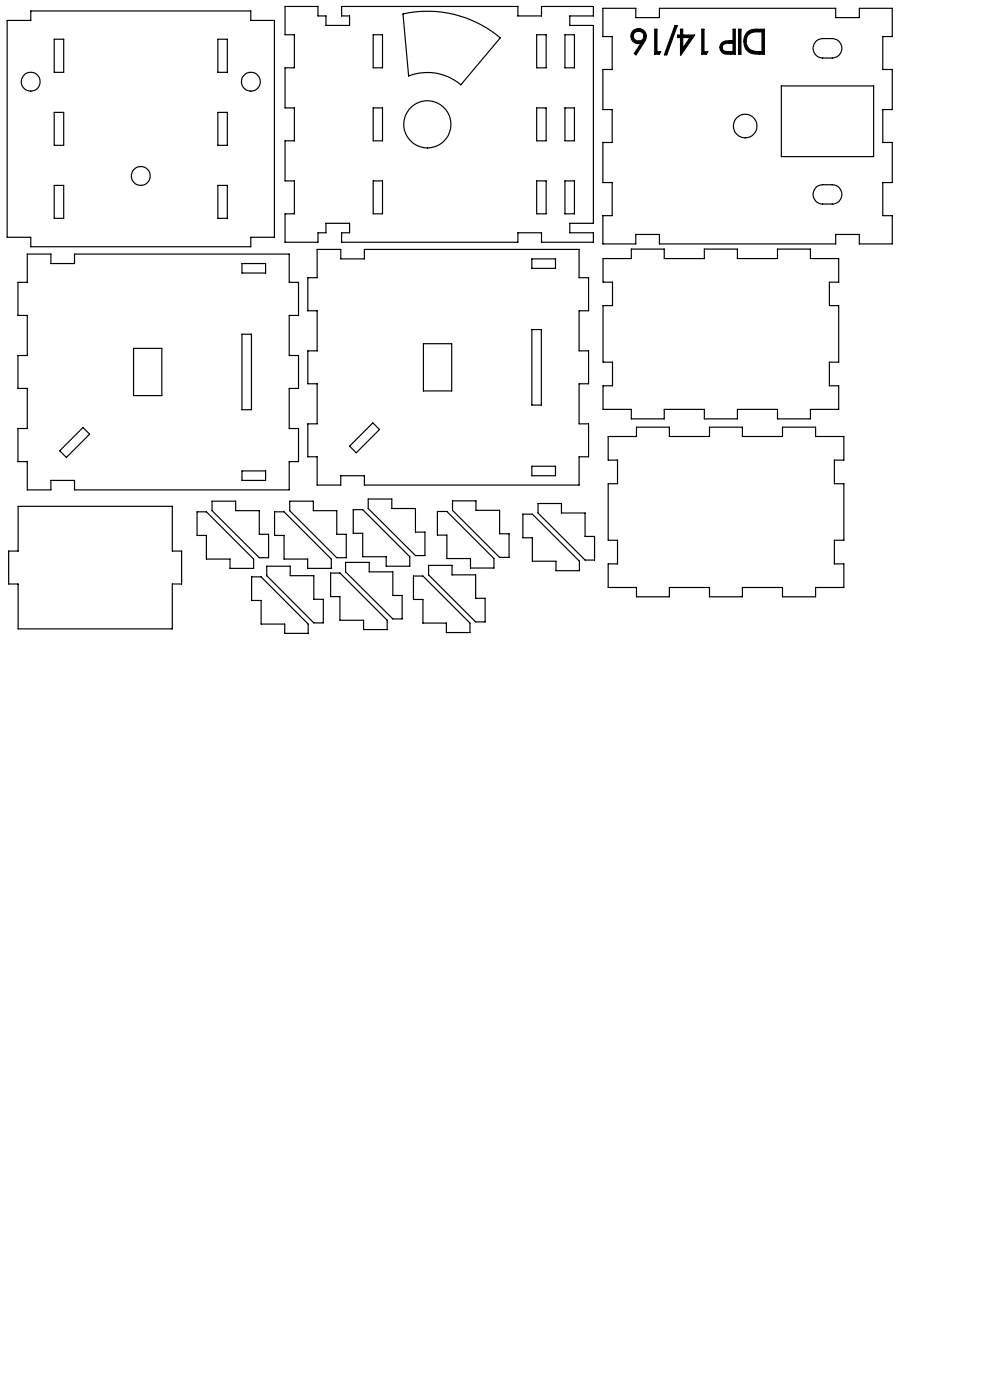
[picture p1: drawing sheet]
<svg xmlns="http://www.w3.org/2000/svg" width="210mm" height="297mm" viewBox="0 0 210 297" stroke-linecap="round" stroke-linejoin="round" font-family="sans-serif">
<path d="M134.5 7l.5-.3 .7-.1 .6 .3 .3 .5-.1 .8-.4 .4-.8 .1-.5-.2a.99 .99 0 0 1-.3-1.5zM134.2 6.6a1.62 1.62 0 0 0-.1 2 1.62 1.62 0 0 0 1.9 .6l-1.5 2.2 .4 .2 2.1-3.3a1.64 1.64 0 0 0-.7-2 1.64 1.64 0 0 0-2.1 .3zM138.9 6.2v5.3h.9l.4-.5h-.9v-4.8zM143.2 5.5l-2.3 6.1h.5l2.3-6.1zM144.8 8h1.6l-1.6 2.3zM144.4 6.2v1.2h-.6v.6h.6l.1 3.6 2.9-4.2h-2.6v-1.2zM148.9 6.2v5.3h.9l.3-.5h-.8v-4.8zM153.4 9.5l.6-.3h1.5v1.8h-1.1a.93 .93 0 0 1-1-.4 .93 .93 0 0 1 0-1.1zM155.5 6.2v2.4l-1.1 .1a1.45 1.45 0 0 0-1.7 1.5 1.45 1.45 0 0 0 1.9 1.3h1.4v-5.3zM156.7 6.2v5.3h.5v-5.3zM158.7 7.4l.2-.1a2.73 2.73 0 0 1 2.1-.6h.6v4.3h-.5a2.43 2.43 0 0 1-2.7-1.4 2.43 2.43 0 0 1 .3-2.2zM158.5 6.8a2.78 2.78 0 0 0-.5 3.3 2.78 2.78 0 0 0 3.1 1.4h1v-5.3h-2.4l-.7 .3z" fill-rule="evenodd" fill="#000"/>
<g fill="none" stroke="#000" stroke-width=".25">
<path d="M1.5 4.3h5v-2h46.7v2h5v46h-5v2h-46.7v-2h-5zM11.5 8.3h2v7h-2zM46.2 8.3h2v7h-2zM60.5 1.4h7v2h1.6v2h5.1v-2h-1.7v-2h37.4v2h5v-2h11v2h-5v2h5v42h-5v2h5v2h-11v-2h-5v2h-37.4v-2h1.7v-2h-5.1v2h-1.6v2h-7v-6h1.9v-7h-1.9v-8.5h1.9v-7h-1.9v-8.5h1.9v-7h-1.9zM79.2 7.4h1.9v7h-1.9zM85.5 3a23.7 23.7 0 0 1 20.6 5l-8.3 10a10.9 10.9 0 0 0-11.1-1.9zM113.8 7.4h2.1v7h-2.1zM119.8 7.4h2v7h-2zM127.9 1.8h7v1.9h5v-1.9h37.4v1.9h5v-1.9h7v6h-2v6.9h2v8.5h-2v7h2v8.5h-2v7.1h2v5.9h-7v-2h-5v2h-37.4v-2h-5v2h-7v-5.9h2v-7.1h-2v-8.5h2v-7h-2v-8.5h2v-6.9h-2zM134.4 6.4a1.67 1.67 0 0 1 2.1 .1 1.67 1.67 0 0 1 .4 2.1l-2 3-.4-.2 1.5-2.2a1.62 1.62 0 0 1-2-.7 1.62 1.62 0 0 1 .4-2.1zM134.6 7a1.13 1.13 0 0 1 1.7 0 1.13 1.13 0 0 1-.3 1.7 1.13 1.13 0 0 1-1.6-.7v-.7zM138.9 6.2h.4v4.8h.9l-.4 .5h-.9z"/>
<path d="M143.2 5.5h.5l-2.3 6.1h-.5zM144.4 6.2h.4v1.2h2.6l-2.9 4.2-.1-3.6h-.6v-.6h.6zM144.8 8h1.6l-1.6 2.3zM148.9 6.2h.4v4.8h.8l-.3 .5h-.9zM153.5 9.5l.8-.3h1.2v1.8h-1a.95 .95 0 0 1-1.1-.4 .95 .95 0 0 1 .1-1.1zM155.5 6.2h.5v5.3h-1.1a1.68 1.68 0 0 1-2.2-1.4 1.49 1.49 0 0 1 1.8-1.5h1zM156.7 6.2h.5v5.3h-.5zM158.3 7.1a2.3 2.3 0 0 1 2.2-.9h1.6v5.3h-1a2.76 2.76 0 0 1-3-1.2 2.76 2.76 0 0 1 .2-3.2zM158.7 7.4a3.6 3.6 0 0 1 2.9-.7v4.3h-.3a2.59 2.59 0 0 1-3-1.7 2.44 2.44 0 0 1 .4-1.9zM165.7 18.2h19.6v15h-19.6zM173 8.9l.5-.5 .7-.2h2.3a2.06 2.06 0 0 1 2.1 2 2.06 2.06 0 0 1-2.1 2.1h-2a2.07 2.07 0 0 1-1.9-1.2 2.07 2.07 0 0 1 .4-2.2zM11.5 23.8h2v7h-2z"/>
<path d="M11.5 39.3h2v7h-2zM46.2 23.8h2v7h-2zM46.2 39.3h2v7h-2zM79.2 38.4h1.9v7h-1.9zM79.2 22.9h1.9v7h-1.9zM113.8 38.4h2.1v7h-2.1zM113.8 22.9h2.1v7h-2.1zM119.8 38.4h2v7h-2zM119.8 22.9h2v7h-2zM173.2 39.6l1-.4h2.3a2.05 2.05 0 0 1 2.1 2 2.05 2.05 0 0 1-2.1 2.1h-2a2.05 2.05 0 0 1-1.9-1.4 2.05 2.05 0 0 1 .6-2.3zM5.8 53.9h5v2h5v-2h45.5v6h2v7h-2v8.5h2v7h-2v8.5h2v7h-2v6h-45.5v-2h-5v2h-5v-6h-2v-7h2v-8.5h-2v-7h2v-8.5h-2v-7h2zM51.3 55.9h5v2h-5z"/>
<path d="M67.3 52.9h5v2h5v-2h45.5v6h2v7h-2v8.5h2v7h-2v8.5h2v7h-2v6h-45.5v-2h-5v2h-5v-6h-2v-7h2v-8.5h-2v-7h2v-8.5h-2v-7h2zM112.8 54.9h5v2h-5zM127.9 54.9h6v-2.1h7v2.1h8.5v-2.1h7v2.1h8.5v-2.1h7v2.1h6v5h-2v4.9h2v12h-2v5h2v5.1h-6v2h-7v-2h-8.5v2h-7v-2h-8.5v2h-7v-2h-6v-5.1h2v-5h-2v-12h2v-4.9h-2zM28.3 73.9h6v10h-6zM51.3 70.9h2v16h-2zM89.8 72.9h6v10h-6zM112.8 69.9h2v16h-2zM17.6 90.7l1.4 1.4-4.9 4.9-1.4-1.4zM51.3 99.9h5v2h-5zM74.2 94.6l4.9-4.9 1.4 1.4-4.9 5zM112.8 98.9h5v2h-5zM129 92.6h6v-2h7v2h8.5v-2h7v2h8.5v-2h7v2h6v5h-2v5h2v12h-2v5h2v5h-6v2h-7v-2h-8.5v2h-7v-2h-8.5v2h-7v-2h-6v-5h2v-5h-2v-12h2v-5h-2z"/>
<path d="M3.8 107.4h32.7v9.5h2v7h-2v9.5h-32.7v-9.5h-2v-7h2zM41.8 108.6h2l10 10v2h-5v-2h-5v-5h-2zM45 106.3h5v2h5v5h2v5h-2l-10-10zM58.2 108.6h2.1l10 10v2h-5v-2h-5v-5h-2.1zM61.5 106.3h5v2h4.9v5h2v5h-2l-9.9-10zM73.3 119.3h5v2h5v5h2v5h-2l-10-10zM74.9 108.1h2l10 10v2h-5v-2h-5v-5h-2zM78.1 105.9h5v2h5v5h2v5h-2l-10-10zM90.9 119.9h5v2.1h5v4.9h2v5h-2l-10-9.9zM92.8 108.5h2l10 10v2h-5v-2h-5v-5h-2zM96 106.3h5v2h5v4.9h2v5h-2l-10-9.9zM110.9 109.1h2l10 10v2h-5v-2h-5v-5h-2z"/>
<path d="M114.1 106.8h5v2h5v5h2v5h-2l-10-10zM53.4 122.4h2l10 10v2h-5v-2h-5v-5h-2zM56.6 120.1h5v2h5v5h2v5h-2l-10-10zM70.1 121.6h2l10 10v2h-5v-2h-5v-5h-2zM87.7 122.2h2l10 10v2h-5v-2h-5v-5h-2z"/>
<circle cx="6.5" cy="17.3" r="2"/>
<circle cx="53.2" cy="17.3" r="2.01"/>
<circle cx="29.9" cy="37.3" r="2.01"/>
<circle cx="90.7" cy="26.4" r="5"/>
<circle cx="158.1" cy="26.7" r="2.5"/>
</g>
</svg>
